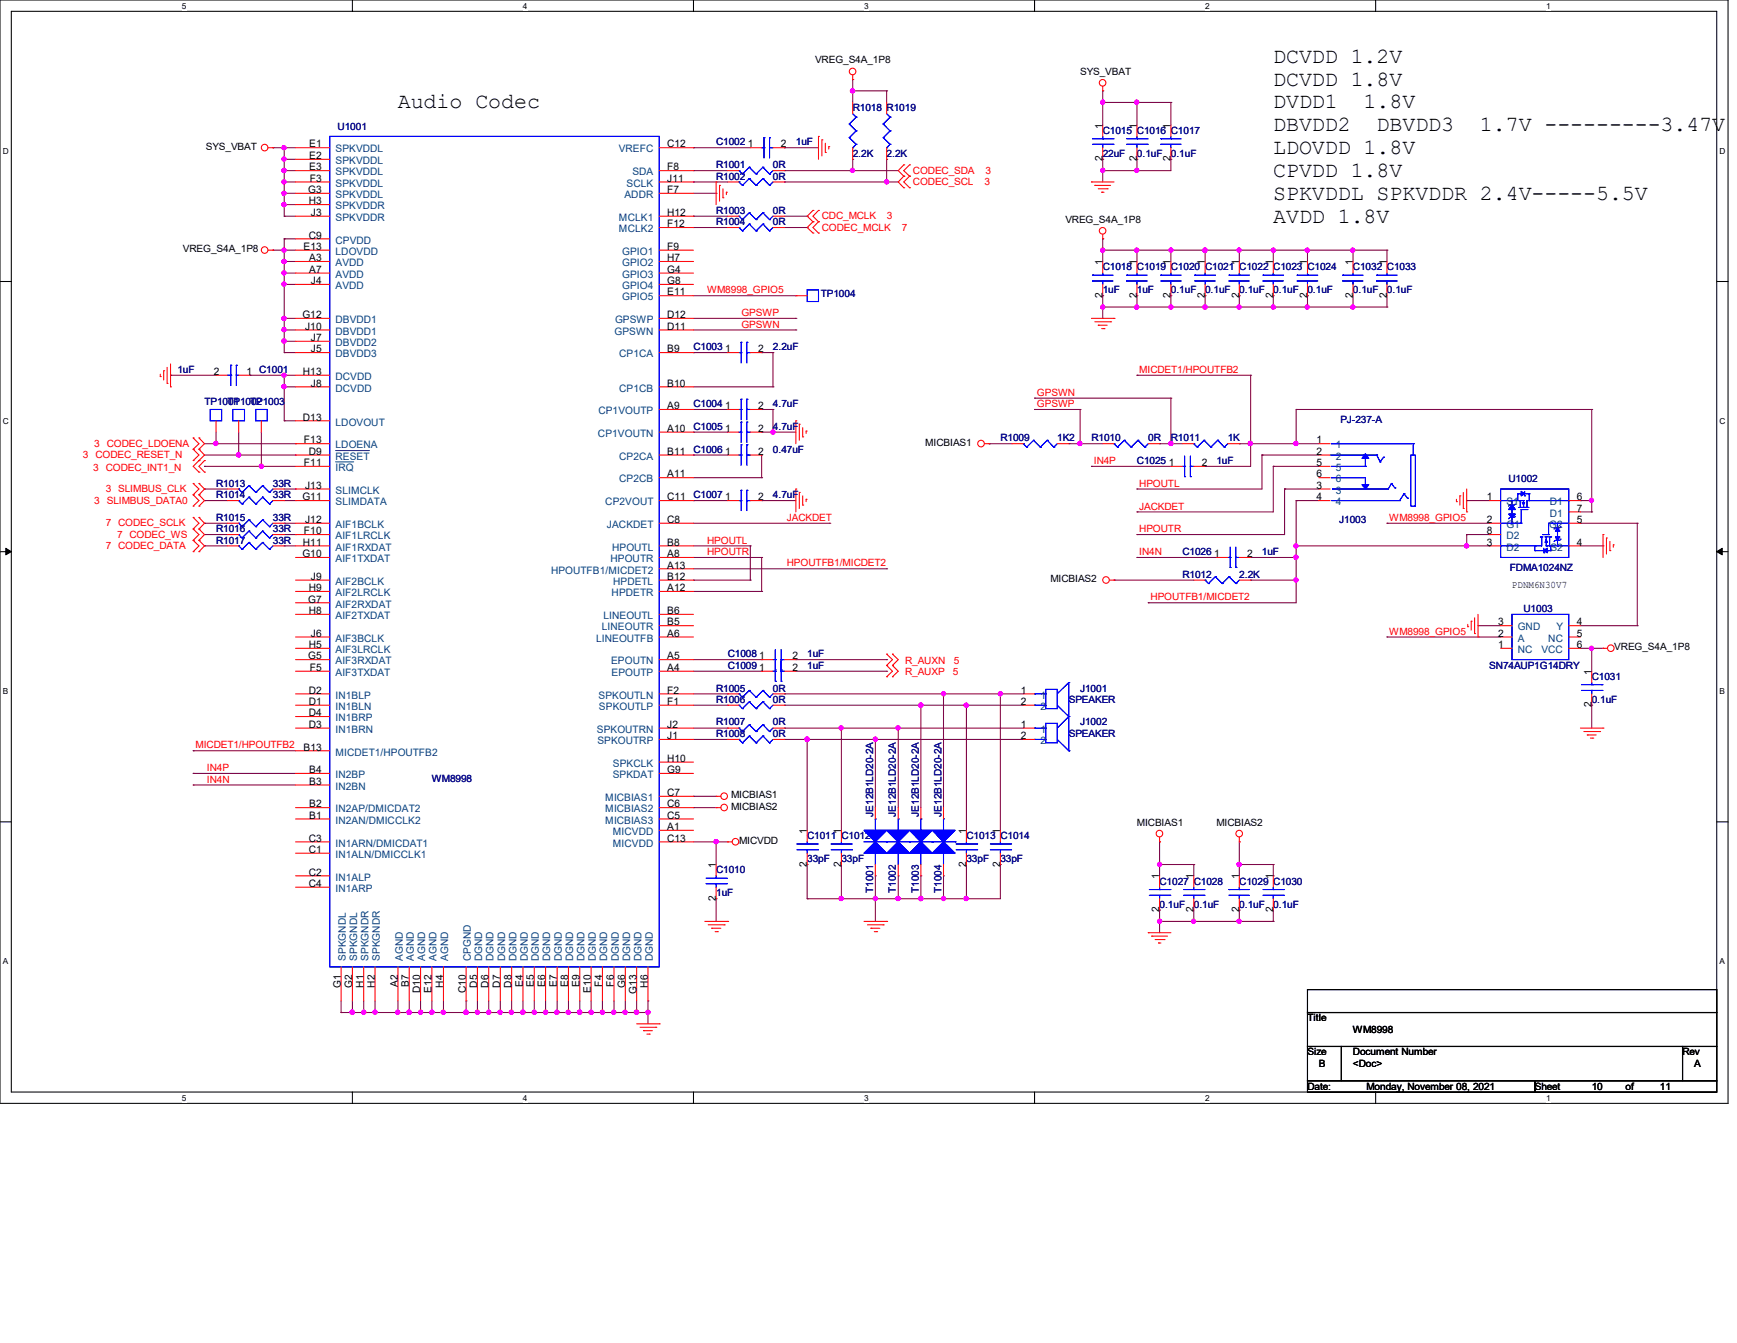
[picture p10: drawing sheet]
<svg xmlns="http://www.w3.org/2000/svg" width="279mm" height="216mm" viewBox="0 0 279 216" stroke-linecap="round" stroke-linejoin="round" font-family="sans-serif">
<defs><g id="words">
<g font-size="3.5">
<text x="204.8" y="10.1">DCVDD 1.2V</text>
<text x="64" y="17.4">Audio Codec</text>
<text x="204.8" y="13.8">DCVDD 1.8V</text>
<text x="204.8" y="17.4">DVDD1</text>
<text x="219.3" y="17.4">1.8V</text>
<text x="204.8" y="21.1">DBVDD2</text>
<text x="221.4" y="21.1">DBVDD3</text>
<text x="238" y="21.1">1.7V ---------3.47V</text>
<text x="204.8" y="24.8">LDOVDD 1.8V</text>
<text x="204.8" y="28.5">CPVDD 1.8V</text>
<text x="204.8" y="32.2">SPKVDDL SPKVDDR 2.4V-----5.5V</text>
<text x="204.8" y="35.9">AVDD 1.8V</text>
</g>
<g font-size="1.7">
<text x="49.7" y="23.7">E1</text>
<text x="107.3" y="23.7">C12</text>
<text x="120.3" y="23.7">1</text>
<text x="125.6" y="23.7">2</text>
<text x="177.3" y="20.7" transform="rotate(-90 177.3 20.7)">1</text>
<text x="182.8" y="20.7" transform="rotate(-90 182.8 20.7)">1</text>
<text x="188.3" y="20.7" transform="rotate(-90 188.3 20.7)">1</text>
<text x="49.7" y="25.6">E2</text>
<text x="49.7" y="27.4">E3</text>
<text x="49.8" y="29.2">F3</text>
<text x="107.3" y="27.4">F8</text>
<text x="107.3" y="29.2">J11</text>
<text x="177.3" y="25.9" transform="rotate(-90 177.3 25.9)">2</text>
<text x="182.8" y="25.9" transform="rotate(-90 182.8 25.9)">2</text>
<text x="188.3" y="25.9" transform="rotate(-90 188.3 25.9)">2</text>
<text x="49.6" y="31">G3</text>
<text x="49.7" y="32.9">H3</text>
<text x="50" y="34.7">J3</text>
<text x="107.3" y="31">F7</text>
<text x="107.3" y="34.7">H12</text>
<text x="48.8" y="40.2">E13</text>
<text x="49.7" y="38.4">C9</text>
<text x="49.7" y="42">A3</text>
<text x="107.3" y="36.5">F12</text>
<text x="107.3" y="40.2">F9</text>
<text x="107.3" y="42">H7</text>
<text x="49.7" y="43.9">A7</text>
<text x="50" y="45.7">J4</text>
<text x="107.3" y="43.9">G4</text>
<text x="107.3" y="45.7">G8</text>
<text x="107.3" y="47.5">E11</text>
<text x="177.3" y="47.9" transform="rotate(-90 177.3 47.9)">2</text>
<text x="177.3" y="42.6" transform="rotate(-90 177.3 42.6)">1</text>
<text x="182.8" y="47.9" transform="rotate(-90 182.8 47.9)">2</text>
<text x="182.8" y="42.6" transform="rotate(-90 182.8 42.6)">1</text>
<text x="188.3" y="47.9" transform="rotate(-90 188.3 47.9)">2</text>
<text x="188.3" y="42.6" transform="rotate(-90 188.3 42.6)">1</text>
<text x="193.8" y="47.9" transform="rotate(-90 193.8 47.9)">2</text>
<text x="193.8" y="42.6" transform="rotate(-90 193.8 42.6)">1</text>
<text x="199.3" y="47.9" transform="rotate(-90 199.3 47.9)">2</text>
<text x="199.3" y="42.6" transform="rotate(-90 199.3 42.6)">1</text>
<text x="204.8" y="47.9" transform="rotate(-90 204.8 47.9)">2</text>
<text x="204.8" y="42.6" transform="rotate(-90 204.8 42.6)">1</text>
<text x="210.3" y="47.9" transform="rotate(-90 210.3 47.9)">2</text>
<text x="210.3" y="42.6" transform="rotate(-90 210.3 42.6)">1</text>
<text x="217.6" y="47.9" transform="rotate(-90 217.6 47.9)">2</text>
<text x="217.6" y="42.6" transform="rotate(-90 217.6 42.6)">1</text>
<text x="223.1" y="47.9" transform="rotate(-90 223.1 47.9)">2</text>
<text x="223.1" y="42.6" transform="rotate(-90 223.1 42.6)">1</text>
<text x="48.6" y="51.1">G12</text>
<text x="49.1" y="53">J10</text>
<text x="107.3" y="51.1">D12</text>
<text x="107.3" y="53">D11</text>
<text x="50" y="54.8">J7</text>
<text x="50" y="56.6">J5</text>
<text x="107.3" y="56.6">B9</text>
<text x="116.7" y="56.6">1</text>
<text x="122" y="56.6">2</text>
<text x="34.4" y="60.3">2</text>
<text x="39.7" y="60.3">1 C1001</text>
<text x="48.7" y="60.3">H13</text>
<text x="50" y="62.1">J8</text>
<text x="107.3" y="62.1">B10</text>
<text x="107.3" y="65.8">A9</text>
<text x="116.7" y="65.8">1</text>
<text x="122" y="65.8">2</text>
<text x="48.7" y="67.6">D13</text>
<text x="48.9" y="71.3">F13</text>
<text x="107.3" y="69.4">A10</text>
<text x="116.7" y="69.4">1</text>
<text x="122" y="69.4">2</text>
<text x="211.7" y="71.3">1</text>
<text x="48.9" y="74.9">F11</text>
<text x="49.7" y="73.1">D9</text>
<text x="107.3" y="73.1">B11</text>
<text x="107.3" y="76.8">A11</text>
<text x="116.7" y="73.1">1</text>
<text x="122" y="73.1">2</text>
<text x="188" y="74.9">1</text>
<text x="193.3" y="74.9">2</text>
<text x="211.7" y="73.1">2</text>
<text x="211.7" y="74.9">5</text>
<text x="211.7" y="76.8">6</text>
<text x="48.6" y="80.4">G11</text>
<text x="49.1" y="78.6">J13</text>
<text x="107.3" y="80.4">C11</text>
<text x="116.7" y="80.4">1</text>
<text x="122" y="80.4">2</text>
<text x="211.7" y="78.6">3</text>
<text x="211.7" y="80.4">4</text>
<text x="239.2" y="80.4">1</text>
<text x="253.6" y="80.4">6</text>
<text x="253.6" y="82.3">7</text>
<text x="48.6" y="89.6">G10</text>
<text x="48.7" y="87.7">H11</text>
<text x="48.9" y="85.9">F10</text>
<text x="49.1" y="84.1">J12</text>
<text x="107.3" y="84.1">C8</text>
<text x="107.3" y="87.7">B8</text>
<text x="107.3" y="89.6">A8</text>
<text x="195.3" y="89.6">1</text>
<text x="200.6" y="89.6">2</text>
<text x="239.2" y="84.1">2</text>
<text x="239.2" y="87.7">3</text>
<text x="239.2" y="85.9">8</text>
<text x="253.6" y="87.7">4</text>
<text x="253.6" y="84.1">5</text>
<text x="49.7" y="95">H9</text>
<text x="50" y="93.2">J9</text>
<text x="107.3" y="91.4">A13</text>
<text x="107.3" y="93.2">B12</text>
<text x="107.3" y="95">A12</text>
<text x="49.6" y="96.9">G7</text>
<text x="49.7" y="98.7">H8</text>
<text x="107.3" y="98.7">B6</text>
<text x="107.3" y="100.5">B5</text>
<text x="241" y="100.5">3</text>
<text x="253.6" y="100.5">4</text>
<text x="49.6" y="106">G5</text>
<text x="49.7" y="104.2">H5</text>
<text x="49.8" y="107.9">F5</text>
<text x="50" y="102.4">J6</text>
<text x="107.3" y="102.4">A6</text>
<text x="107.3" y="106">A5</text>
<text x="107.3" y="107.9">A4</text>
<text x="122.1" y="107.9">1</text>
<text x="122.1" y="106">1</text>
<text x="127.5" y="107.9">2</text>
<text x="127.5" y="106">2</text>
<text x="241" y="104.2">1</text>
<text x="241" y="102.4">2</text>
<text x="253.6" y="102.4">5</text>
<text x="253.6" y="104.2">6</text>
<text x="49.7" y="111.5">D2</text>
<text x="49.7" y="113.3">D1</text>
<text x="107.3" y="111.5">F2</text>
<text x="107.3" y="113.3">F1</text>
<text x="164.2" y="111.5">1</text>
<text x="164.2" y="113.3">2</text>
<text x="256" y="113.7" transform="rotate(-90 256 113.7)">2</text>
<text x="256" y="108.5" transform="rotate(-90 256 108.5)">1</text>
<text x="49.7" y="115.1">D4</text>
<text x="49.7" y="117">D3</text>
<text x="107.3" y="117">J2</text>
<text x="107.3" y="118.8">J1</text>
<text x="164.2" y="117">1</text>
<text x="164.2" y="118.8">2</text>
<text x="48.8" y="120.7">B13</text>
<text x="49.7" y="124.3">B4</text>
<text x="107.3" y="122.5">H10</text>
<text x="107.3" y="124.3">G9</text>
<text x="49.7" y="126.2">B3</text>
<text x="49.7" y="129.8">B2</text>
<text x="49.7" y="131.6">B1</text>
<text x="107.3" y="128">C7</text>
<text x="107.3" y="129.8">C6</text>
<text x="107.3" y="131.6">C5</text>
<text x="49.7" y="135.3">C3</text>
<text x="49.7" y="137.1">C1</text>
<text x="107.3" y="133.4">A1</text>
<text x="107.3" y="135.3">C13</text>
<text x="129.8" y="134.1" transform="rotate(-90 129.8 134.1)">1</text>
<text x="135.3" y="134.1" transform="rotate(-90 135.3 134.1)">1</text>
<text x="155.4" y="134.1" transform="rotate(-90 155.4 134.1)">1</text>
<text x="160.9" y="134.1" transform="rotate(-90 160.9 134.1)">1</text>
<text x="49.7" y="142.6">C4</text>
<text x="49.7" y="140.8">C2</text>
<text x="115.1" y="139.5" transform="rotate(-90 115.1 139.5)">1</text>
<text x="129.8" y="139.3" transform="rotate(-90 129.8 139.3)">2</text>
<text x="135.3" y="139.3" transform="rotate(-90 135.3 139.3)">2</text>
<text x="155.4" y="139.3" transform="rotate(-90 155.4 139.3)">2</text>
<text x="160.9" y="139.3" transform="rotate(-90 160.9 139.3)">2</text>
<text x="186.5" y="141.3" transform="rotate(-90 186.5 141.3)">1</text>
<text x="192" y="141.3" transform="rotate(-90 192 141.3)">1</text>
<text x="199.3" y="141.3" transform="rotate(-90 199.3 141.3)">1</text>
<text x="204.8" y="141.3" transform="rotate(-90 204.8 141.3)">1</text>
<text x="115.1" y="144.8" transform="rotate(-90 115.1 144.8)">2</text>
<text x="186.5" y="146.6" transform="rotate(-90 186.5 146.6)">2</text>
<text x="192" y="146.6" transform="rotate(-90 192 146.6)">2</text>
<text x="199.3" y="146.6" transform="rotate(-90 199.3 146.6)">2</text>
<text x="204.8" y="146.6" transform="rotate(-90 204.8 146.6)">2</text>
<text x="54.8" y="158.9" transform="rotate(-90 54.8 158.9)">G1</text>
<text x="56.6" y="158.9" transform="rotate(-90 56.6 158.9)">G2</text>
<text x="58.5" y="158.8" transform="rotate(-90 58.5 158.8)">H1</text>
<text x="60.3" y="158.8" transform="rotate(-90 60.3 158.8)">H2</text>
<text x="64" y="158.7" transform="rotate(-90 64 158.7)">A2</text>
<text x="65.8" y="158.7" transform="rotate(-90 65.8 158.7)">B7</text>
<text x="67.6" y="159.7" transform="rotate(-90 67.6 159.7)">D10</text>
<text x="69.4" y="159.6" transform="rotate(-90 69.4 159.6)">E12</text>
<text x="71.3" y="158.8" transform="rotate(-90 71.3 158.8)">H4</text>
<text x="74.9" y="159.7" transform="rotate(-90 74.9 159.7)">C10</text>
<text x="76.8" y="158.8" transform="rotate(-90 76.8 158.8)">D5</text>
<text x="78.6" y="158.8" transform="rotate(-90 78.6 158.8)">D6</text>
<text x="80.4" y="158.8" transform="rotate(-90 80.4 158.8)">D7</text>
<text x="82.3" y="158.8" transform="rotate(-90 82.3 158.8)">D8</text>
<text x="84.1" y="158.7" transform="rotate(-90 84.1 158.7)">E4</text>
<text x="85.9" y="158.7" transform="rotate(-90 85.9 158.7)">E5</text>
<text x="87.7" y="158.7" transform="rotate(-90 87.7 158.7)">E6</text>
<text x="89.6" y="158.7" transform="rotate(-90 89.6 158.7)">E7</text>
<text x="91.4" y="158.7" transform="rotate(-90 91.4 158.7)">E8</text>
<text x="93.2" y="158.7" transform="rotate(-90 93.2 158.7)">E9</text>
<text x="95" y="159.6" transform="rotate(-90 95 159.6)">E10</text>
<text x="96.9" y="158.6" transform="rotate(-90 96.9 158.6)">F4</text>
<text x="98.7" y="158.6" transform="rotate(-90 98.7 158.6)">F6</text>
<text x="100.5" y="158.9" transform="rotate(-90 100.5 158.9)">G6</text>
<text x="102.4" y="159.8" transform="rotate(-90 102.4 159.8)">G13</text>
<text x="104.2" y="158.8" transform="rotate(-90 104.2 158.8)">H6</text>
</g>
<g font-size="1.7" fill="#004080">
<text x="54" y="24.5">SPKVDDL</text>
<text x="54" y="26.4">SPKVDDL</text>
<text x="54" y="28.2">SPKVDDL</text>
<text x="99.5" y="24.5">VREFC</text>
<text x="101.7" y="28.2">SDA</text>
<text x="54" y="33.7">SPKVDDR</text>
<text x="54" y="35.5">SPKVDDR</text>
<text x="54" y="31.8">SPKVDDL</text>
<text x="54" y="30">SPKVDDL</text>
<text x="99.6" y="35.5">MCLK1</text>
<text x="100.5" y="31.8">ADDR</text>
<text x="100.8" y="30">SCLK</text>
<text x="54" y="39.2">CPVDD</text>
<text x="54" y="41">LDOVDD</text>
<text x="99.6" y="37.3">MCLK2</text>
<text x="100.1" y="41">GPIO1</text>
<text x="54" y="42.8">AVDD</text>
<text x="54" y="44.7">AVDD</text>
<text x="54" y="46.5">AVDD</text>
<text x="100.1" y="42.8">GPIO2</text>
<text x="100.1" y="44.7">GPIO3</text>
<text x="100.1" y="46.5">GPIO4</text>
<text x="54" y="51.9">DBVDD1</text>
<text x="54" y="53.8">DBVDD1</text>
<text x="98.8" y="53.8">GPSWN</text>
<text x="98.9" y="51.9">GPSWP</text>
<text x="100.1" y="48.3">GPIO5</text>
<text x="54" y="55.6">DBVDD2</text>
<text x="54" y="57.4">DBVDD3</text>
<text x="99.6" y="57.4">CP1CA</text>
<text x="54" y="63">DCVDD</text>
<text x="54" y="61.1">DCVDD</text>
<text x="99.6" y="63">CP1CB</text>
<text x="54" y="68.4">LDOVOUT</text>
<text x="96.2" y="70.2">CP1VOUTN</text>
<text x="96.3" y="66.6">CP1VOUTP</text>
<text x="54" y="72.1">LDOENA</text>
<text x="54" y="73.9">RESET</text>
<text x="54" y="75.7">IRQ</text>
<text x="99.6" y="73.9">CP2CA</text>
<text x="99.6" y="77.6">CP2CB</text>
<text x="214.9" y="72.1">1</text>
<text x="214.9" y="73.9">2</text>
<text x="214.9" y="75.7">5</text>
<text x="214.9" y="77.6">6</text>
<text x="54" y="79.4">SLIMCLK</text>
<text x="54" y="81.2">SLIMDATA</text>
<text x="97.4" y="81.2">CP2VOUT</text>
<text x="214.9" y="79.4">3</text>
<text x="214.9" y="81.2">4</text>
<text x="242.3" y="81.2">S1</text>
<text x="249.3" y="81.2">D1</text>
<text x="249.3" y="83.1">D1</text>
<text x="54" y="84.9">AIF1BCLK</text>
<text x="54" y="86.7">AIF1LRCLK</text>
<text x="54" y="88.5">AIF1RXDAT</text>
<text x="97.6" y="84.9">JACKDET</text>
<text x="98.5" y="88.5">HPOUTL</text>
<text x="242.3" y="84.9">G1</text>
<text x="242.3" y="88.5">D2</text>
<text x="242.3" y="86.7">D2</text>
<text x="249.2" y="84.9">G2</text>
<text x="249.4" y="88.5">S2</text>
<text x="54" y="90.4">AIF1TXDAT</text>
<text x="54" y="94">AIF2BCLK</text>
<text x="54" y="95.8">AIF2LRCLK</text>
<text x="88.6" y="92.2">HPOUTFB1/MICDET2</text>
<text x="98.2" y="90.4">HPOUTR</text>
<text x="98.4" y="95.8">HPDETR</text>
<text x="98.6" y="94">HPDETL</text>
<text x="54" y="97.7">AIF2RXDAT</text>
<text x="54" y="99.5">AIF2TXDAT</text>
<text x="96.8" y="101.3">LINEOUTR</text>
<text x="97.1" y="99.5">LINEOUTL</text>
<text x="244.1" y="101.3">GND</text>
<text x="250.4" y="101.3">Y</text>
<text x="54" y="103.2">AIF3BCLK</text>
<text x="54" y="105">AIF3LRCLK</text>
<text x="54" y="106.8">AIF3RXDAT</text>
<text x="95.9" y="103.2">LINEOUTFB</text>
<text x="98.3" y="106.8">EPOUTN</text>
<text x="244.1" y="105">NC</text>
<text x="244.1" y="103.2">A</text>
<text x="247.9" y="105">VCC</text>
<text x="249" y="103.2">NC</text>
<text x="54" y="108.7">AIF3TXDAT</text>
<text x="54" y="112.3">IN1BLP</text>
<text x="96.3" y="112.3">SPKOUTLN</text>
<text x="98.4" y="108.7">EPOUTP</text>
<text x="167.3" y="112.3">1</text>
<text x="54" y="114.1">IN1BLN</text>
<text x="54" y="116">IN1BRP</text>
<text x="54" y="117.8">IN1BRN</text>
<text x="96" y="117.8">SPKOUTRN</text>
<text x="96.1" y="119.6">SPKOUTRP</text>
<text x="96.3" y="114.1">SPKOUTLP</text>
<text x="167.3" y="117.8">1</text>
<text x="167.3" y="119.6">2</text>
<text x="167.3" y="114.1">2</text>
<text x="54" y="121.5">MICDET1/HPOUTFB2</text>
<text x="54" y="125.1">IN2BP</text>
<text x="98.6" y="125.1">SPKDAT</text>
<text x="98.6" y="123.3">SPKCLK</text>
<text x="54" y="127">IN2BN</text>
<text x="54" y="130.6">IN2AP/DMICDAT2</text>
<text x="97.4" y="128.8">MICBIAS1</text>
<text x="97.4" y="130.6">MICBIAS2</text>
<text x="54" y="132.4">IN2AN/DMICCLK2</text>
<text x="54" y="136.1">IN1ARN/DMICDAT1</text>
<text x="54" y="137.9">IN1ALN/DMICCLK1</text>
<text x="97.4" y="132.4">MICBIAS3</text>
<text x="98.6" y="134.2">MICVDD</text>
<text x="98.6" y="136.1">MICVDD</text>
<text x="54" y="143.4">IN1ARP</text>
<text x="54" y="141.6">IN1ALP</text>
<text x="55.6" y="154.5" transform="rotate(-90 55.6 154.5)">SPKGNDL</text>
<text x="57.4" y="154.5" transform="rotate(-90 57.4 154.5)">SPKGNDL</text>
<text x="59.3" y="154.5" transform="rotate(-90 59.3 154.5)">SPKGNDR</text>
<text x="61.1" y="154.5" transform="rotate(-90 61.1 154.5)">SPKGNDR</text>
<text x="64.8" y="154.5" transform="rotate(-90 64.8 154.5)">AGND</text>
<text x="66.6" y="154.5" transform="rotate(-90 66.6 154.5)">AGND</text>
<text x="68.4" y="154.5" transform="rotate(-90 68.4 154.5)">AGND</text>
<text x="70.2" y="154.5" transform="rotate(-90 70.2 154.5)">AGND</text>
<text x="72.1" y="154.5" transform="rotate(-90 72.1 154.5)">AGND</text>
<text x="75.7" y="154.5" transform="rotate(-90 75.7 154.5)">CPGND</text>
<text x="77.6" y="154.5" transform="rotate(-90 77.6 154.5)">DGND</text>
<text x="79.4" y="154.5" transform="rotate(-90 79.4 154.5)">DGND</text>
<text x="81.2" y="154.5" transform="rotate(-90 81.2 154.5)">DGND</text>
<text x="83.1" y="154.5" transform="rotate(-90 83.1 154.5)">DGND</text>
<text x="84.9" y="154.5" transform="rotate(-90 84.9 154.5)">DGND</text>
<text x="86.7" y="154.5" transform="rotate(-90 86.7 154.5)">DGND</text>
<text x="88.5" y="154.5" transform="rotate(-90 88.5 154.5)">DGND</text>
<text x="90.4" y="154.5" transform="rotate(-90 90.4 154.5)">DGND</text>
<text x="92.2" y="154.5" transform="rotate(-90 92.2 154.5)">DGND</text>
<text x="94" y="154.5" transform="rotate(-90 94 154.5)">DGND</text>
<text x="95.8" y="154.5" transform="rotate(-90 95.8 154.5)">DGND</text>
<text x="97.7" y="154.5" transform="rotate(-90 97.7 154.5)">DGND</text>
<text x="99.5" y="154.5" transform="rotate(-90 99.5 154.5)">DGND</text>
<text x="101.3" y="154.5" transform="rotate(-90 101.3 154.5)">DGND</text>
<text x="103.2" y="154.5" transform="rotate(-90 103.2 154.5)">DGND</text>
<text x="105" y="154.5" transform="rotate(-90 105 154.5)">DGND</text>
</g>
<g font-size="1.6">
<text x="131.1" y="10.2">VREG_S4A_1P8</text>
<text x="173.7" y="12">SYS_VBAT</text>
<text x="33.1" y="24.1">SYS_VBAT</text>
<text x="171.4" y="35.8">VREG_S4A_1P8</text>
<text x="29.4" y="40.6">VREG_S4A_1P8</text>
<text x="148.8" y="71.7">MICBIAS1</text>
<text x="168.9" y="93.6">MICBIAS2</text>
<text x="243.2" y="94.5">PDNM6N30V7</text>
<text x="259.7" y="104.6">VREG_S4A_1P8</text>
<text x="117.6" y="128.4">MICBIAS1</text>
<text x="117.6" y="130.2">MICBIAS2</text>
<text x="118.9" y="135.7">MICVDD</text>
<text x="182.9" y="132.8">MICBIAS1</text>
<text x="195.7" y="132.8">MICBIAS2</text>
<text x="210.3" y="164.2">Title</text>
<text x="217.6" y="166">WM8998</text>
<text x="210.3" y="169.7">Size</text>
<text x="212.1" y="171.5">B</text>
<text x="217.6" y="169.7">Document Number</text>
<text x="217.6" y="171.5">&lt;Doc&gt;</text>
<text x="270.6" y="169.7">Rev</text>
<text x="272.5" y="171.5">A</text>
<text x="210.3" y="175.2">Date:</text>
<text x="219.8" y="175.2">Monday, November 08, 2021</text>
<text x="246.9" y="175.2">Sheet</text>
<text x="256" y="175.2">10</text>
<text x="261.5" y="175.2">of</text>
<text x="267" y="175.2">11</text>
</g>
<g font-size="1.6" fill="#000080">
<text x="137.2" y="17.9">R1018 R1019</text>
<text x="54.3" y="20.8">U1001</text>
<text x="115.2" y="23.4">C1002</text>
<text x="128" y="23.4">1uF</text>
<text x="177.4" y="21.5">C1015 C1016 C1017</text>
<text x="115.2" y="27.1">R1001</text>
<text x="115.2" y="28.9">R1002</text>
<text x="124.3" y="27.1">0R</text>
<text x="124.3" y="28.9">0R</text>
<text x="137.2" y="25.2">2.2K</text>
<text x="142.6" y="25.2">2.2K</text>
<text x="177.4" y="25.2">22uF</text>
<text x="182.9" y="25.2">0.1uF</text>
<text x="188.3" y="25.2">0.1uF</text>
<text x="115.2" y="34.3">R1003</text>
<text x="124.3" y="34.3">0R</text>
<text x="115.2" y="36.2">R1004</text>
<text x="124.3" y="36.2">0R</text>
<text x="132" y="47.7">TP1004</text>
<text x="177.4" y="43.5">C1018 C1019 C1020 C1021 C1022 C1023 C1024</text>
<text x="177.4" y="47.2">1uF</text>
<text x="182.9" y="47.2">1uF</text>
<text x="188.3" y="47.2">0.1uF</text>
<text x="193.8" y="47.2">0.1uF</text>
<text x="199.3" y="47.2">0.1uF</text>
<text x="204.8" y="47.2">0.1uF</text>
<text x="210.3" y="47.2">0.1uF</text>
<text x="217.6" y="43.5">C1032 C1033</text>
<text x="217.6" y="47.2">0.1uF</text>
<text x="223.1" y="47.2">0.1uF</text>
<text x="28.5" y="59.9">1uF</text>
<text x="111.5" y="56.3">C1003</text>
<text x="124.3" y="56.3">2.2uF</text>
<text x="32.9" y="65.1">TP1001</text>
<text x="36.6" y="65.1">TP1002</text>
<text x="40.2" y="65.1">TP1003</text>
<text x="111.5" y="65.4">C1004</text>
<text x="124.3" y="65.4">4.7uF</text>
<text x="111.5" y="69.1">C1005</text>
<text x="124.3" y="69.1">4.7uF</text>
<text x="160.9" y="70.9">R1009</text>
<text x="170.1" y="70.9">1K2</text>
<text x="175.6" y="70.9">R1010</text>
<text x="184.7" y="70.9">0R</text>
<text x="188.3" y="70.9">R1011</text>
<text x="197.5" y="70.9">1K</text>
<text x="215.6" y="68">PJ-237-A</text>
<text x="111.5" y="72.8">C1006</text>
<text x="124.3" y="72.8">0.47uF</text>
<text x="182.9" y="74.6">C1025</text>
<text x="195.7" y="74.6">1uF</text>
<text x="242.7" y="77.5">U1002</text>
<text x="34.8" y="83.7">R1015</text>
<text x="34.8" y="78.2">R1013</text>
<text x="34.8" y="80.1">R1014</text>
<text x="43.9" y="83.7">33R</text>
<text x="43.9" y="78.2">33R</text>
<text x="43.9" y="80.1">33R</text>
<text x="111.5" y="80.1">C1007</text>
<text x="124.3" y="80.1">4.7uF</text>
<text x="34.8" y="87.4">R1017</text>
<text x="34.8" y="85.6">R1016</text>
<text x="43.9" y="87.4">33R</text>
<text x="43.9" y="85.6">33R</text>
<text x="190.2" y="89.2">C1026</text>
<text x="203" y="89.2">1uF</text>
<text x="215.4" y="84.1">J1003</text>
<text x="190.2" y="92.9">R1012</text>
<text x="199.3" y="92.9">2.2K</text>
<text x="242.9" y="91.8">FDMA1024NZ</text>
<text x="245.1" y="98.3">U1003</text>
<text x="117" y="107.5">C1009</text>
<text x="117" y="105.7">C1008</text>
<text x="129.8" y="107.5">1uF</text>
<text x="129.8" y="105.7">1uF</text>
<text x="239.6" y="107.5">SN74AUP1G14DRY</text>
<text x="115.2" y="111.2">R1005</text>
<text x="115.2" y="113">R1006</text>
<text x="124.3" y="111.2">0R</text>
<text x="124.3" y="113">0R</text>
<text x="171.9" y="113">SPEAKER</text>
<text x="173.7" y="111.2">J1001</text>
<text x="256" y="109.3">C1031</text>
<text x="256" y="113">0.1uF</text>
<text x="115.2" y="116.6">R1007</text>
<text x="115.2" y="118.5">R1008</text>
<text x="124.3" y="116.6">0R</text>
<text x="124.3" y="118.5">0R</text>
<text x="171.9" y="118.5">SPEAKER</text>
<text x="173.7" y="116.6">J1002</text>
<text x="69.5" y="125.8">WM8998</text>
<text x="140.5" y="131.3" transform="rotate(-90 140.5 131.3)">JE12B1LD20-2A</text>
<text x="144.1" y="131.3" transform="rotate(-90 144.1 131.3)">JE12B1LD20-2A</text>
<text x="147.8" y="131.3" transform="rotate(-90 147.8 131.3)">JE12B1LD20-2A</text>
<text x="151.4" y="131.3" transform="rotate(-90 151.4 131.3)">JE12B1LD20-2A</text>
<text x="129.8" y="134.9">C1011 C1012</text>
<text x="155.4" y="134.9">C1013 C1014</text>
<text x="115.2" y="140.4">C1010</text>
<text x="129.8" y="138.6">33pF</text>
<text x="135.3" y="138.6">33pF</text>
<text x="140.5" y="143.5" transform="rotate(-90 140.5 143.5)">T1001</text>
<text x="144.1" y="143.5" transform="rotate(-90 144.1 143.5)">T1002</text>
<text x="147.8" y="143.5" transform="rotate(-90 147.8 143.5)">T1003</text>
<text x="151.4" y="143.5" transform="rotate(-90 151.4 143.5)">T1004</text>
<text x="155.4" y="138.6">33pF</text>
<text x="160.9" y="138.6">33pF</text>
<text x="186.5" y="142.2">C1027 C1028</text>
<text x="199.3" y="142.2">C1029 C1030</text>
<text x="115.2" y="144.1">1uF</text>
<text x="186.5" y="145.9">0.1uF</text>
<text x="192" y="145.9">0.1uF</text>
<text x="199.3" y="145.9">0.1uF</text>
<text x="204.8" y="145.9">0.1uF</text>
</g>
<g font-size="1.6" fill="#f00">
<text x="146.9" y="27.9">CODEC_SDA</text>
<text x="146.9" y="29.8">CODEC_SCL</text>
<text x="158.4" y="29.8">3</text>
<text x="158.5" y="27.9">3</text>
<text x="132.2" y="35.3">CDC_MCLK</text>
<text x="142.6" y="35.3">3</text>
<text x="132.2" y="37.1">CODEC_MCLK</text>
<text x="145" y="37.1">7</text>
<text x="113.7" y="47.2">WM8998_GPIO5</text>
<text x="119.3" y="50.8">GPSWP</text>
<text x="119.3" y="52.7">GPSWN</text>
<text x="183.3" y="59.9">MICDET1/HPOUTFB2</text>
<text x="166.8" y="65.4">GPSWP</text>
<text x="166.8" y="63.6">GPSWN</text>
<text x="15.2" y="71.8">3 CODEC_LDOENA</text>
<text x="13.3" y="73.7">3 CODEC_RESET_N</text>
<text x="15" y="75.7">3 CODEC_INT1_N</text>
<text x="175.9" y="74.6">IN4P</text>
<text x="15.2" y="81">3 SLIMBUS_DATA0</text>
<text x="17" y="79.2">3 SLIMBUS_CLK</text>
<text x="126.6" y="83.7">JACKDET</text>
<text x="183.3" y="78.2">HPOUTL</text>
<text x="183.3" y="81.9">JACKDET</text>
<text x="223.5" y="83.7">WM8998_GPIO5</text>
<text x="17" y="84.6">7 CODEC_SCLK</text>
<text x="17" y="88.3">7 CODEC_DATA</text>
<text x="18.8" y="86.5">7 CODEC_WS</text>
<text x="113.7" y="87.4">HPOUTL</text>
<text x="113.7" y="89.2">HPOUTR</text>
<text x="183.3" y="85.6">HPOUTR</text>
<text x="183.3" y="89.2">IN4N</text>
<text x="126.6" y="91.1">HPOUTFB1/MICDET2</text>
<text x="185.1" y="96.5">HPOUTFB1/MICDET2</text>
<text x="145.6" y="106.8">R_AUXN</text>
<text x="153.4" y="106.8">5</text>
<text x="223.5" y="102">WM8998_GPIO5</text>
<text x="145.6" y="108.6">R_AUXP</text>
<text x="153.2" y="108.6">5</text>
<text x="31.5" y="120.3">MICDET1/HPOUTFB2</text>
<text x="33.3" y="124">IN4P</text>
<text x="33.3" y="125.8">IN4N</text>
</g>
<g font-size="1.3">
<text x="29.3" y="1.4">5</text>
<text x="84.1" y="1.4">4</text>
<text x="139" y="1.4">3</text>
<text x="193.8" y="1.4">2</text>
<text x="248.7" y="1.4">1</text>
<text x=".5" y="24.7">D</text>
<text x="276.6" y="24.7">D</text>
<text x=".5" y="68.2">C</text>
<text x="276.6" y="68.2">C</text>
<text x=".5" y="111.6">B</text>
<text x="276.6" y="111.6">B</text>
<text x=".5" y="155">A</text>
<text x="276.6" y="155">A</text>
<text x="29.3" y="177">5</text>
<text x="84.1" y="177">4</text>
<text x="139" y="177">3</text>
<text x="193.8" y="177">2</text>
<text x="248.7" y="177">1</text>
</g>
</g></defs>
<path d="M0 0h278v177.4h-278zM1.8 1.8h274.3v173.8h-274.3z" fill="none" stroke="#000" stroke-width=".17"/>
<g fill="#fff">
<path d="M29.3 .2h.7v1.5h-.7z"/>
<path d="M29.3 175.8h.7v1.4h-.7z"/>
</g>
<path d="M56.7 0v1.8M56.7 175.6v1.8" fill="none" stroke="#000" stroke-width=".17"/>
<g fill="#fff">
<path d="M84.1 .2h.7v1.5h-.7z"/>
<path d="M84.1 175.8h.7v1.4h-.7z"/>
</g>
<path d="M111.5 0v1.8M111.5 175.6v1.8" fill="none" stroke="#000" stroke-width=".17"/>
<g fill="#fff">
<path d="M139 .2h.7v1.5h-.7z"/>
<path d="M139 175.8h.7v1.4h-.7z"/>
</g>
<path d="M166.4 0v1.8M166.4 175.6v1.8" fill="none" stroke="#000" stroke-width=".17"/>
<g fill="#fff">
<path d="M193.8 .2h.8v1.5h-.8z"/>
<path d="M193.8 175.8h.8v1.4h-.8z"/>
</g>
<path d="M221.3 0v1.8M221.3 175.6v1.8" fill="none" stroke="#000" stroke-width=".17"/>
<g fill="#fff">
<path d="M248.7 .2h.7v1.5h-.7z"/>
<path d="M248.7 175.8h.7v1.4h-.7z"/>
<path d="M.5 23.5h.9v1.5h-.9z"/>
<path d="M276.6 23.5h.9v1.5h-.9z"/>
<path d="M.5 67h.9v1.5h-.9z"/>
<path d="M276.6 67h.9v1.5h-.9z"/>
</g>
<path d="M0 45.3h1.8M276.1 45.3h1.9" fill="none" stroke="#000" stroke-width=".17"/>
<g fill="#fff">
<path d="M.5 110.4h.8v1.5h-.8z"/>
<path d="M276.6 110.4h.9v1.5h-.9z"/>
</g>
<path d="M0 88.7h1.8M276.1 88.7h1.9" fill="none" stroke="#000" stroke-width=".17"/>
<path d="M.9 88.1l.9 .6-.9 .5zM276.1 88.7l.9-.6v1.1z" fill="#000" stroke="#000" stroke-width=".16"/>
<g fill="#fff">
<path d="M.5 153.8h.8v1.5h-.8z"/>
<path d="M276.6 153.8h.9v1.5h-.9z"/>
</g>
<path d="M0 132.1h1.8M276.1 132.1h1.9M210.3 159.1h65.8v3.7h-65.8zM210.3 162.8h65.8v5.4h-65.8zM210.3 168.2h5.5v5.5h-5.5zM210.3 173.7h36.6v1.9h-36.6zM215.8 168.2h54.8v5.5h-54.8zM246.9 173.7h29.2v1.9h-29.2zM270.6 168.2h5.5v5.5h-5.5z" fill="none" stroke="#000" stroke-width=".17"/>
<g fill="none" stroke="#800040" stroke-width=".17">
<path d="M137.2 14.6h.1M137.2 12.8h.1M137.2 12.8v3.7M137.2 14.6h5.4M142.6 14.6h.1M142.6 14.6v1.9M177.4 16.5h.1M177.4 14.6h.1M177.4 14.6v5.5M177.4 16.5h10.9M182.9 16.5h.1M182.9 16.5v3.6"/>
<path d="M188.3 16.5h.1M188.3 16.5v3.6M43.9 23.7h.1M43.9 23.7h3.6M45.7 23.7h.1M45.7 25.6h.1M45.7 27.4h.1M45.7 29.3h.1M45.7 31.1h.1M45.7 32.9h.1M45.7 34.8h.1M45.7 38.4h.1"/>
<path d="M45.7 25.6h1.8M45.7 23.7v11.1M45.7 38.4v18.3M45.7 27.4h1.8M45.7 29.3h1.8M45.7 31.1h1.8M45.7 32.9h1.8M45.7 34.8h1.8M45.7 38.4h1.8M111.5 23.7h.1M111.5 34.8h.1M111.5 36.6h.1"/>
<path d="M111.5 29.3h.1M111.5 27.4h.1M111.5 23.7h9.2M111.5 27.4h5.6M111.5 29.3h5.6M111.5 31.1h3.7M111.5 34.8h5.6M111.5 36.6h5.6M115.2 31.1h.1M126.2 23.7h.1M126.2 27.4h.1M126.2 29.3h.1"/>
<path d="M126.2 23.7h5.5M126.2 27.4h18.3M126.2 29.3h18.3M126.2 34.8h3.6M126.2 36.6h3.6M129.8 34.8h.1M129.8 36.6h.1M137.2 27.4h.1M137.2 25.6h.1M137.2 25.6v1.8M142.6 29.3h.1M142.6 25.6h.1"/>
<path d="M142.6 25.6v3.7M177.4 38.4h.1M177.4 25.6h.1M177.4 27.4h.1M177.4 25.6v3.7M177.4 38.4v3.6M182.9 25.6h.1M182.9 27.4h.1M182.9 25.6v1.8M188.3 25.6h.1M188.3 25.6v1.8h-10.9M43.9 40.2h.1"/>
<path d="M43.9 40.2h3.6M45.7 45.7h.1M45.7 43.9h.1M45.7 40.2h.1M45.7 42h.1M45.7 51.2h.1M45.7 53h.1M45.7 54.9h.1M45.7 56.7h.1M45.7 56.7h1.8M45.7 45.7h1.8M45.7 43.9h1.8"/>
<path d="M45.7 42h1.8M45.7 51.2h1.8M45.7 53h1.8M45.7 54.9h1.8M111.5 56.7h.1M111.5 56.7h5.6M111.5 51.2h16.5M111.5 53h16.5M111.5 47.5h16.5M122.5 56.7h.1M122.5 56.7h1.8M124.3 56.7h.1"/>
<path d="M124.3 56.7v5.5M128 51.2h.1M128 53h.1M128 47.5h.1M177.4 49.4h.1M177.4 40.2h.1M177.4 47.5h.1M177.4 40.2h45.7M177.4 47.5v3.7M177.4 49.4h45.7M182.9 40.2h.1M182.9 47.5h.1"/>
<path d="M182.9 40.2v1.8M182.9 47.5v1.9M188.3 40.2h.1M188.3 49.4h.1M188.3 47.5h.1M188.3 40.2v1.8M188.3 47.5v1.9M193.8 40.2h.1M193.8 47.5h.1M193.8 40.2v1.8M193.8 47.5v1.9M199.3 40.2h.1"/>
<path d="M199.3 49.4h.1M199.3 47.5h.1M199.3 40.2v1.8M199.3 47.5v1.9M204.8 40.2h.1M204.8 49.4h.1M204.8 47.5h.1M204.8 40.2v1.8M204.8 47.5v1.9M210.3 40.2h.1M210.3 49.4h.1M210.3 47.5h.1"/>
<path d="M210.3 40.2v1.8M210.3 47.5v1.9M217.6 49.4h.1M217.6 40.2h.1M217.6 40.2v1.8M217.6 47.5v1.9M223.1 40.2h.1M223.1 49.4h.1M223.1 40.2v1.8M223.1 47.5v1.9M27.4 60.3h.1M27.4 60.3h7.4"/>
<path d="M32.9 78.6h.1M32.9 75h.1M32.9 73.2h14.6M32.9 71.3h14.6M32.9 75h14.6M32.9 78.6h3.7M34.8 71.3h.1M34.8 69.5v1.8M38.4 73.2h.1M38.4 69.5v3.7M40.2 60.3h.1M40.2 60.3h7.3"/>
<path d="M42 75h.1M42 69.5v5.5M45.7 60.3h.1M45.7 62.2h.1M45.7 67.6h.1M45.7 62.2h1.8M45.7 60.3v7.3M45.7 67.6h1.8M45.7 78.6h1.8M47.5 78.6h.1M47.5 71.3h.1M47.5 73.2h.1"/>
<path d="M111.5 69.5h.1M111.5 73.2h.1M111.5 62.2h12.8M111.5 69.5h5.6M111.5 65.8h5.6M111.5 76.8h11M111.5 73.2h5.6M117.1 65.8h.1M122.5 65.8h.1M122.5 69.5h.1M122.5 76.8h.1M122.5 73.2h.1"/>
<path d="M122.5 69.5h5.5M122.5 65.8h1.8M122.5 73.2v3.6M124.3 62.2h.1M124.3 69.5h.1M124.3 65.8h.1M124.3 65.8v3.7M159.1 71.3h.1M159.1 71.3h3.7M166.4 65.8h.1M166.4 64h.1M166.4 65.8h7.3"/>
<path d="M166.4 64h21.9M171.9 71.3h.1M171.9 71.3h5.5M173.7 71.3h.1M173.7 65.8h.1M173.7 65.8v5.5M175.6 75h.1M175.6 75h12.7M182.9 60.3h.1M182.9 78.6h.1M182.9 60.3h18.3M186.5 71.3h.1"/>
<path d="M186.5 71.3h3.7M188.3 71.3h.1M188.3 64h.1M188.3 64v7.3M193.8 75h.1M199.3 71.3h.1M199.3 71.3h12.8M201.2 71.3h.1M201.2 60.3h.1M201.2 60.3v14.7h-7.4M203 73.2h.1M203 73.2h9.1"/>
<path d="M203 73.2v5.4h-20.1M204.8 75h.1M204.8 75h7.3M204.8 75v7.3h-21.9M206.6 78.6h.1M206.6 78.6h5.5M206.6 78.6v7.3h-23.7M208.5 71.3h.1M208.5 65.8h.1M208.5 65.8h47.5M208.5 65.8v5.5M256 65.8h.1"/>
<path d="M256 65.8v16.5M32.9 84.1h.1M32.9 80.5h.1M32.9 85.9h.1M32.9 87.8h.1M32.9 80.5h3.7M32.9 84.1h3.7M32.9 87.8h3.7M32.9 85.9h3.7M45.7 84.1h.1M45.7 87.8h.1M45.7 80.5h1.8"/>
<path d="M45.7 84.1h1.8M45.7 87.8h1.8M45.7 85.9h1.8M47.5 80.5h.1M47.5 85.9h.1M111.5 80.5h.1M111.5 93.3h.1M111.5 89.6h.1M111.5 80.5h5.6M111.5 84.1h22M111.5 87.8h9.2M111.5 93.3h9.2"/>
<path d="M111.5 95.1h11M111.5 89.6h11M111.5 91.4h31.1M120.7 87.8h.1M120.7 93.3h.1M120.7 87.8v5.5M122.5 80.5h.1M122.5 95.1h.1M122.5 89.6h.1M122.5 89.6v5.5M122.5 80.5h5.5M133.5 84.1h.1"/>
<path d="M142.6 91.4h.1M179.2 93.3h.1M179.2 93.3h12.8M182.9 82.3h.1M182.9 85.9h.1M182.9 89.6h.1M182.9 89.6h12.8M184.7 96.9h.1M201.2 89.6h.1M201.2 93.3h.1M201.2 93.3h7.3M201.2 89.6h7.3"/>
<path d="M208.5 89.6h.1M208.5 80.5h.1M208.5 93.3h.1M208.5 87.8h.1M208.5 80.5h3.6M208.5 87.8h31.1M208.5 80.5v16.4h-23.8M223.1 84.1h.1M223.1 84.1h16.5M235.9 87.8h.1M235.9 85.9h.1M235.9 80.5h.1"/>
<path d="M235.9 80.5h3.7M235.9 85.9h3.7M235.9 85.9v1.9M239.6 85.9h.1M239.6 87.8h.1M254.2 80.5h.1M254.2 84.1h.1M254.2 80.5h1.8M254.2 84.1h9.2M254.2 87.8h3.7M254.2 82.3h1.8M256 82.3h.1"/>
<path d="M256 80.5h.1M257.9 87.8h.1M263.4 84.1h.1M263.4 84.1v16.5M111.5 111.5h5.6M111.5 113.4h5.6M111.5 117.1h5.6M111.5 118.9h5.6M111.5 106h11M111.5 107.9h11M117.1 111.5h.1M117.1 113.4h.1"/>
<path d="M117.1 117.1h.1M117.1 118.9h.1M122.5 106h.1M122.5 107.9h.1M126.2 113.4h.1M126.2 111.5h.1M126.2 118.9h.1M126.2 117.1h.1M126.2 111.5h38.4M126.2 113.4h38.4M126.2 117.1h38.4M126.2 118.9h38.4"/>
<path d="M128 106h14.6M128 107.9h14.6M129.8 118.9h.1M129.8 118.9v14.6M135.3 117.1h.1M135.3 117.1v16.4M140.8 118.9h.1M140.8 118.9v10.9M142.6 106h.1M142.6 107.9h.1M144.5 117.1h.1M144.5 117.1v12.7"/>
<path d="M148.1 113.4h.1M148.1 113.4v16.4M151.8 111.5h.1M151.8 111.5v18.3M155.4 113.4h.1M155.4 113.4v20.1M160.9 111.5h.1M160.9 111.5v22M223.1 102.4h.1M223.1 102.4h18.3M237.7 100.6h.1M237.7 100.6h3.7"/>
<path d="M254.2 100.6h9.2M254.2 104.2h3.7M256 104.2h.1M256 113.4h.1M256 104.2v3.7M256 113.4v3.7M257.9 104.2h.1M263.4 100.6h.1M31.1 120.7h.1M31.1 124.3h.1M31.1 126.2h.1M31.1 120.7h16.4"/>
<path d="M31.1 124.3h16.4M31.1 126.2h16.4M111.5 128h.1M111.5 129.8h.1M111.5 135.3h5.6M111.5 128h3.7M111.5 129.8h3.7M115.2 135.3h.1M115.2 135.3v3.7M129.8 139h.1M129.8 139v5.5M135.3 139v5.5"/>
<path d="M155.4 139v5.5M160.9 139h.1M160.9 139v5.5h-31.1M186.5 139h.1M186.5 135.3h.1M186.5 135.3v5.5M186.5 139h5.5M192 139h.1M192 139v1.8M199.3 139h.1M199.3 135.3h.1M199.3 135.3v5.5"/>
<path d="M199.3 139h5.5M204.8 139h.1M204.8 139v1.8M115.2 144.5h.1M115.2 144.5v3.6M129.8 144.5h.1M135.3 144.5h.1M140.8 144.5h.1M140.8 140.8h.1M140.8 140.8v7.3M144.5 140.8h.1M144.5 144.5h.1"/>
<path d="M144.5 140.8v3.7M148.1 144.5h.1M148.1 140.8h.1M148.1 140.8v3.7M151.8 140.8h.1M151.8 144.5h.1M151.8 140.8v3.7M155.4 144.5h.1M186.5 148.1h.1M186.5 146.3h.1M186.5 146.3v3.6M186.5 148.1h18.3"/>
<path d="M192 148.1h.1M192 146.3v1.8M199.3 146.3h.1M199.3 148.1h.1M199.3 146.3v1.8M204.8 140.8h.1M204.8 148.1h.1M204.8 146.3v1.8M54.9 162.8h.1M54.9 162.8h49.3M54.9 160.9v1.9M56.7 162.8h.1"/>
<path d="M56.7 160.9v1.9M58.5 162.8h.1M58.5 160.9v1.9M60.3 162.8h.1M60.3 160.9v1.9M64 162.8h.1M64 160.9v1.9M65.8 162.8h.1M65.8 160.9v1.9M67.6 162.8h.1M67.6 160.9v1.9M69.5 162.8h.1"/>
<path d="M69.5 160.9v1.9M71.3 162.8h.1M71.3 160.9v1.9M75 160.9h.1M75 162.8h.1M75 160.9v1.9M76.8 162.8h.1M76.8 160.9v1.9M78.6 162.8h.1M78.6 160.9v1.9M80.5 162.8h.1M80.5 160.9v1.9"/>
<path d="M82.3 162.8h.1M82.3 160.9v1.9M84.1 162.8h.1M84.1 160.9v1.9M85.9 162.8h.1M85.9 160.9v1.9M87.8 162.8h.1M87.8 160.9v1.9M89.6 162.8h.1M89.6 160.9v1.9M91.4 162.8h.1M91.4 160.9v1.9"/>
<path d="M93.3 162.8h.1M93.3 160.9v1.9M95.1 162.8h.1M95.1 160.9v1.9M96.9 162.8h.1M96.9 160.9v1.9M98.8 162.8h.1M98.8 160.9v1.9M100.6 162.8h.1M100.6 160.9v1.9M102.4 162.8h.1M102.4 160.9v1.9"/>
<path d="M104.2 162.8h.1M104.2 160.9h.1M104.2 160.9v3.7"/>
</g>
<g fill="#f0f" stroke="#f0f" stroke-width=".17">
<circle cx="124.3" cy="69.5" r=".34"/>
<circle cx="115.2" cy="135.3" r=".34"/>
<circle cx="104.2" cy="162.7" r=".34"/>
<circle cx="102.4" cy="162.7" r=".36"/>
<circle cx="76.8" cy="162.7" r=".34"/>
<circle cx="75" cy="162.7" r=".36"/>
<circle cx="78.6" cy="162.7" r=".34"/>
<circle cx="80.4" cy="162.7" r=".34"/>
<circle cx="84.1" cy="162.7" r=".36"/>
<circle cx="82.3" cy="162.7" r=".34"/>
<circle cx="85.9" cy="162.7" r=".34"/>
<circle cx="89.6" cy="162.7" r=".34"/>
<circle cx="87.8" cy="162.7" r=".34"/>
<circle cx="93.2" cy="162.7" r=".36"/>
<circle cx="91.4" cy="162.7" r=".34"/>
<circle cx="95.1" cy="162.7" r=".34"/>
<circle cx="96.9" cy="162.7" r=".34"/>
<circle cx="98.7" cy="162.7" r=".34"/>
<circle cx="100.5" cy="162.7" r=".34"/>
<circle cx="64" cy="162.7" r=".34"/>
<circle cx="65.8" cy="162.7" r=".36"/>
<circle cx="67.6" cy="162.7" r=".34"/>
<circle cx="69.5" cy="162.7" r=".34"/>
<circle cx="56.7" cy="162.7" r=".36"/>
<circle cx="58.5" cy="162.7" r=".34"/>
<circle cx="60.3" cy="162.7" r=".34"/>
<circle cx="45.7" cy="27.4" r=".34"/>
<circle cx="45.7" cy="29.2" r=".34"/>
<circle cx="45.7" cy="31.1" r=".34"/>
<circle cx="45.7" cy="32.9" r=".34"/>
<circle cx="45.7" cy="40.2" r=".34"/>
<circle cx="45.7" cy="43.9" r=".34"/>
<circle cx="45.7" cy="51.2" r=".34"/>
<circle cx="45.7" cy="53" r=".34"/>
<circle cx="45.7" cy="54.8" r=".34"/>
<circle cx="45.7" cy="62.1" r=".34"/>
<circle cx="45.7" cy="60.3" r=".34"/>
<circle cx="45.7" cy="45.7" r=".34"/>
<circle cx="188.3" cy="71.3" r=".34"/>
<circle cx="173.7" cy="71.3" r=".34"/>
<circle cx="201.1" cy="71.3" r=".34"/>
<circle cx="208.4" cy="71.3" r=".34"/>
<circle cx="208.4" cy="93.2" r=".34"/>
<circle cx="208.4" cy="89.6" r=".34"/>
<circle cx="177.4" cy="49.4" r=".34"/>
<circle cx="177.4" cy="40.2" r=".34"/>
<circle cx="182.8" cy="40.2" r=".34"/>
<circle cx="140.8" cy="118.8" r=".34"/>
<circle cx="144.4" cy="117" r=".34"/>
<circle cx="140.8" cy="144.4" r=".34"/>
<circle cx="144.4" cy="144.4" r=".34"/>
<circle cx="148.1" cy="144.4" r=".36"/>
<circle cx="129.8" cy="118.8" r=".36"/>
<circle cx="135.3" cy="117" r=".34"/>
<circle cx="135.3" cy="144.4" r=".34"/>
<circle cx="155.4" cy="113.4" r=".34"/>
<circle cx="148.1" cy="113.4" r=".36"/>
<circle cx="160.9" cy="111.5" r=".34"/>
<circle cx="151.8" cy="111.5" r=".34"/>
<circle cx="151.8" cy="144.4" r=".34"/>
<circle cx="155.4" cy="144.4" r=".34"/>
<circle cx="45.7" cy="42" r=".34"/>
<circle cx="256" cy="80.4" r=".34"/>
<circle cx="208.4" cy="87.8" r=".34"/>
<circle cx="235.9" cy="87.8" r=".34"/>
<circle cx="71.3" cy="162.7" r=".34"/>
<circle cx="256" cy="104.2" r=".34"/>
<circle cx="193.8" cy="40.2" r=".36"/>
<circle cx="188.3" cy="40.2" r=".34"/>
<circle cx="199.3" cy="40.2" r=".34"/>
<circle cx="204.8" cy="40.2" r=".34"/>
<circle cx="177.4" cy="27.4" r=".34"/>
<circle cx="177.4" cy="16.4" r=".34"/>
<circle cx="182.8" cy="16.4" r=".34"/>
<circle cx="182.8" cy="27.4" r=".34"/>
<circle cx="45.7" cy="25.6" r=".34"/>
<circle cx="45.7" cy="23.7" r=".34"/>
<circle cx="210.3" cy="40.2" r=".34"/>
<circle cx="199.3" cy="139" r=".34"/>
<circle cx="192" cy="148.1" r=".34"/>
<circle cx="186.5" cy="139" r=".34"/>
<circle cx="186.5" cy="148.1" r=".34"/>
<circle cx="199.3" cy="148.1" r=".34"/>
<circle cx="34.7" cy="71.3" r=".34"/>
<circle cx="38.4" cy="73.1" r=".36"/>
<circle cx="42" cy="75" r=".34"/>
<circle cx="137.1" cy="27.4" r=".34"/>
<circle cx="142.6" cy="29.2" r=".34"/>
<circle cx="210.3" cy="49.4" r=".34"/>
<circle cx="217.6" cy="40.2" r=".34"/>
<circle cx="217.6" cy="49.4" r=".34"/>
<circle cx="204.8" cy="49.4" r=".34"/>
<circle cx="199.3" cy="49.4" r=".34"/>
<circle cx="193.8" cy="49.4" r=".36"/>
<circle cx="188.3" cy="49.4" r=".34"/>
<circle cx="182.8" cy="49.4" r=".34"/>
<circle cx="137.1" cy="14.6" r=".34"/>
</g>
<g fill="none" stroke="#f00" stroke-width=".17">
<path d="M137.2 12.8h.1M137.2 12.1v.7M137.2 16.5v1.8M142.6 16.5v1.8M177.4 14.6h.1M177.4 13.9v.7M43.1 23.7h.8M43.9 23.7h.1M47.5 23.7h5.5M47.5 29.3h5.5M47.5 27.4h5.5M47.5 34.8h5.5"/>
<path d="M47.5 32.9h5.5M47.5 38.4h5.5M47.5 31.1h5.5M47.5 25.6h5.5M106 23.7h5.5M106 29.3h5.5M106 27.4h5.5M106 34.8h5.5M106 36.6h5.5M106 31.1h5.5M115.2 29.3h.1M115.2 29.3v3.6"/>
<path d="M115.7 29.8h.1M115.7 29.8v2.5M116.3 31.8h.1M116.3 30.4v1.4M116.8 30.9h.1M116.8 30.9v.4M117.1 29.3h1.8M117.1 27.4h1.8M117.1 34.8h1.8M117.1 36.6h1.8M120.7 23.7h1.8M124.3 23.7h1.9"/>
<path d="M124.3 29.3h1.9M124.3 27.4h1.9M124.3 34.8h1.9M124.3 36.6h1.9M130.8 35.6h.1M130.8 37.5h.1M130.8 33.8h.1M130.8 35.6l-1 1 1 .9M130.8 33.8l-1 1 1 .8M131.7 21.9h.1M131.7 37.5h.1M131.7 35.6h.1"/>
<path d="M131.7 33.8h.1M131.7 21.9v3.7M131.7 35.6l-.9 1 .9 .9M131.7 33.8l-.9 1 .9 .8M132.2 22.5h.1M132.2 22.5v2.6M132.8 24.5h.1M132.8 23v1.5M133.3 23.6h.1M133.3 23.6v.4M137.2 23.7v1.9M142.6 23.7v1.9"/>
<path d="M145.4 26.5h.1M145.4 28.3h.1M145.4 30.2h.1M145.4 26.5l-.9 .9 .9 .9M145.4 28.3l-.9 1 .9 .9M146.3 28.3h.1M146.3 26.5h.1M146.3 30.2h.1M146.3 26.5l-.9 .9 .9 .9M146.3 28.3l-.9 1 .9 .9M175.6 29.3h.1M175.6 29.3h3.6"/>
<path d="M176.1 29.8h.1M176.1 29.8h2.5M176.7 30.4h1.4M177.2 30.9h.1M177.2 30.9h.4M177.4 38.4h.1M177.4 20.1v1.8M177.4 23.7v1.9M177.4 37.7v.7M178.1 30.4h.1M182.9 20.1v1.8M182.9 23.7v1.9"/>
<path d="M188.3 20.1v1.8M188.3 23.7v1.9M26.3 59.6h.1M26.3 59.6v1.5M26.9 59.1v2.5M27.4 58.5v3.7M43.1 40.2h.8M43.9 40.2h.1M47.5 40.2h5.5M47.5 51.2h5.5M47.5 56.7h5.5M47.5 42h5.5"/>
<path d="M47.5 54.9h5.5M47.5 43.9h5.5M47.5 45.7h5.5M47.5 53h5.5M106 40.2h5.5M106 51.2h5.5M106 47.5h5.5M106 56.7h5.5M106 42h5.5M106 43.9h5.5M106 45.7h5.5M106 53h5.5"/>
<path d="M117.1 56.7h1.8M120.7 56.7h1.8M128 47.5h1.8M175.6 51.2h3.6M176.1 51.7h2.5M176.7 52.3h.1M176.7 52.3h1.4M177.2 52.8h.4M177.4 42v1.9M177.4 45.7v1.8M177.6 52.8h.1M178.6 51.7h.1"/>
<path d="M179.2 51.2h.1M182.9 42v1.9M182.9 45.7v1.8M188.3 42v1.9M188.3 45.7v1.8M193.8 42v1.9M193.8 45.7v1.8M199.3 42v1.9M199.3 45.7v1.8M204.8 42v1.9M204.8 45.7v1.8M210.3 42v1.9"/>
<path d="M210.3 45.7v1.8M217.6 42v1.9M217.6 45.7v1.8M223.1 42v1.9M223.1 45.7v1.8M25.8 60.5h.1M25.8 60.2v.3M26.9 61.6h.1M27.4 62.2h.1M31.1 79.5h.1M31.1 77.7h.1M31.1 74h.1"/>
<path d="M31.1 72.2h.1M31.1 70.4h.1M31.1 77.7l.9 .9-.9 .9M31.1 79.5l.9 1-.9 .9M31.1 72.2l.9 1-.9 .8M31.1 70.4l.9 .9-.9 .9M32 77.7h.1M32 79.5h.1M32 72.2h.1M32 74h.1M32 75.9h.1M32 70.4h.1"/>
<path d="M32 77.7l.9 .9-.9 .9M32 79.5l.9 1-.9 .9M32 72.2l.9 1-1.8 1.8 .9 .9M32 70.4l.9 .9-.9 .9M32.9 74h.1M32.9 75.9h.1M32.9 74l-.9 1 .9 .9M34.8 67.6v1.9M34.8 60.3h1.8M36.6 78.6h1.8M38.4 67.6v1.9M38.4 60.3h1.8"/>
<path d="M42 67.6v1.9M43.9 78.6h1.8M47.5 71.3h5.5M47.5 73.2h5.5M47.5 75h5.5M47.5 78.6h5.5M47.5 60.3h5.5M47.5 62.2h5.5M47.5 67.6h5.5M106 73.2h5.5M106 76.8h5.5M106 69.5h5.5"/>
<path d="M106 65.8h5.5M106 62.2h5.5M117.1 73.2h1.8M117.1 69.5h1.8M117.1 65.8h1.8M120.7 73.2h1.8M120.7 69.5h1.8M120.7 65.8h1.8M128 67.6h.1M128 78.6h.1M128 67.6v3.7M128 78.6v3.7"/>
<path d="M128.6 68.2h.1M128.6 79.2h.1M128.6 68.2v2.6M128.6 79.2v2.5M129.1 70.2h.1M129.1 68.7v1.5M129.1 79.7v1.5M129.7 69.3h.1M129.7 69.3v.4M158.4 71.3h.7M159.1 71.3h.1M162.8 71.3h1.8"/>
<path d="M170.1 71.3h1.8M177.4 71.3h1.8M184.7 71.3h1.8M188.3 75h1.9M190.2 71.3h1.8M192 75h1.8M197.5 71.3h1.8M212.1 71.3h1.9M212.1 73.2h1.9M212.1 75h1.9M212.1 76.8h1.9M212.1 78.6h1.9"/>
<path d="M234.8 79.7h.1M234.8 79.7v1.5M235.4 79.2v2.5M235.9 78.6v3.7M31.1 81.4h.1M31.1 86.9h.1M31.1 85h.1M31.1 83.2h.1M31.1 88.7h.1M31.1 85l.9 .9-.9 1M31.1 83.2l.9 .9-.9 .9M31.1 86.9l.9 .9-.9 .9"/>
<path d="M32 81.4h.1M32 85h.1M32 86.9h.1M32 83.2h.1M32 88.7h.1M32 85l.9 .9-.9 1M32 83.2l.9 .9-.9 .9M32 86.9l.9 .9-.9 .9M36.6 80.5h1.8M36.6 87.8h1.8M36.6 84.1h1.8M36.6 85.9h1.8"/>
<path d="M43.9 80.5h1.8M43.9 87.8h1.8M43.9 84.1h1.8M43.9 85.9h1.8M47.5 93.3h5.5M47.5 80.5h5.5M47.5 87.8h5.5M47.5 84.1h5.5M47.5 85.9h5.5M47.5 89.6h5.5M47.5 95.1h5.5M47.5 96.9h5.5"/>
<path d="M47.5 98.8h5.5M106 93.3h5.5M106 80.5h5.5M106 87.8h5.5M106 84.1h5.5M106 89.6h5.5M106 95.1h5.5M106 98.8h5.5M106 91.4h5.5M117.1 80.5h1.8M120.7 80.5h1.8M129.1 81.2h.1"/>
<path d="M129.7 80.3h.1M129.7 80.3v.3M178.5 93.3h.7M179.2 93.3h.1M192 93.3h1.8M195.7 89.6h1.8M199.3 93.3h1.9M199.3 89.6h1.9M212.1 80.5h1.9M234.3 80.6h.1M234.3 80.3v.3M235.4 81.7h.1"/>
<path d="M235.9 82.3h.1M236.6 99.9h.1M236.6 99.9v1.4M237.2 99.3v2.6M237.7 98.8v3.6M239.6 80.5h1.8M239.6 87.8h1.8M239.6 84.1h1.8M239.6 85.9h1.8M252.3 80.5h1.9M252.3 87.8h1.9M252.3 84.1h1.9"/>
<path d="M252.3 82.3h1.9M257.9 85.9h.1M257.9 85.9v3.7M258.4 86.5h.1M258.4 86.5v2.6M259 88.5h.1M259 87v1.5M259.5 87.6h.1M259.5 87.6v.4M47.5 104.2h5.5M47.5 117.1h5.5M47.5 107.9h5.5"/>
<path d="M47.5 102.4h5.5M47.5 106h5.5M47.5 111.5h5.5M47.5 113.4h5.5M47.5 115.2h5.5M106 117.1h5.5M106 107.9h5.5M106 102.4h5.5M106 100.6h5.5M106 106h5.5M106 111.5h5.5M106 113.4h5.5"/>
<path d="M106 118.9h5.5M117.1 117.1h1.8M117.1 111.5h1.8M117.1 113.4h1.8M117.1 118.9h1.8M122.5 107.9h1.8M122.5 106h1.8M124.3 117.1h1.9M124.3 111.5h1.9M124.3 113.4h1.9M124.3 118.9h1.9M126.2 107.9h1.8"/>
<path d="M126.2 106h1.8M142.6 105.2h.1M142.6 107h.1M142.6 108.8h.1M142.6 105.2l1 .8-1 1M142.6 107l1 .9-1 .9M143.6 105.2h.1M143.6 107h.1M143.6 108.8h.1M143.6 105.2l.9 .8-.9 1M143.6 107l.9 .9-.9 .9M164.6 117.1h1.8"/>
<path d="M164.6 111.5h1.8M164.6 113.4h1.8M164.6 118.9h1.8M236.1 100.8h.1M236.1 100.4v.4M237.2 101.9h.1M237.7 102.4h.1M241.4 104.2h1.8M241.4 102.4h1.8M241.4 100.6h1.8M252.3 104.2h1.9M252.3 102.4h1.9"/>
<path d="M252.3 100.6h1.9M254.2 117.1h3.7M254.8 117.6h2.5M255.3 118.2h.1M255.3 118.2h1.5M255.8 118.7h.4M256 107.9v1.8M256 111.5v1.9M256.2 118.7h.1M257.3 117.6h.1M257.9 104.2h.1M257.9 117.1h.1"/>
<path d="M257.9 104.2h.7M47.5 135.3h5.5M47.5 129.8h5.5M47.5 120.7h5.5M47.5 124.3h5.5M47.5 126.2h5.5M47.5 131.7h5.5M47.5 137.2h5.5M106 135.3h5.5M106 128h5.5M106 129.8h5.5M106 124.3h5.5"/>
<path d="M106 131.7h5.5M106 122.5h5.5M106 133.5h5.5M115.2 128h.1M115.2 129.8h.1M115.2 139v1.8M115.2 128h.8M115.2 129.8h.8M117.1 135.3h.1M117.1 135.3h.7M129.8 133.5v1.8M129.8 137.2v1.8"/>
<path d="M135.3 133.5v1.8M135.3 137.2v1.8M140.8 129.8v1.9M140.8 139v1.8M144.5 129.8v1.9M144.5 139v1.8M148.1 129.8v1.9M148.1 139v1.8M151.8 129.8v1.9M151.8 139v1.8M155.4 133.5v1.8M155.4 137.2v1.8"/>
<path d="M160.9 133.5v1.8M160.9 137.2v1.8M186.5 135.3h.1M186.5 134.6v.7M199.3 135.3h.1M199.3 134.6v.7M47.5 142.6h5.5M47.5 140.8h5.5M54.9 155.4v5.5M56.7 155.4v5.5M58.5 155.4v5.5M60.3 155.4v5.5"/>
<path d="M64 155.4v5.5M65.8 155.4v5.5M67.6 155.4v5.5M69.5 155.4v5.5M71.3 155.4v5.5M75 155.4v5.5M76.8 155.4v5.5M78.6 155.4v5.5M80.5 155.4v5.5M82.3 155.4v5.5M84.1 155.4v5.5M85.9 155.4v5.5"/>
<path d="M87.8 155.4v5.5M89.6 155.4v5.5M91.4 155.4v5.5M93.3 155.4v5.5M95.1 155.4v5.5M96.9 155.4v5.5M98.8 155.4v5.5M100.6 155.4v5.5M102.4 155.4v5.5M104.2 155.4v5.5M113.4 148.1h3.7M113.9 148.7h2.6"/>
<path d="M114.5 149.2h.1M114.5 149.2h1.5M115 149.8h.4M115.2 142.6v1.9M115.4 149.8h.1M116.5 148.7h.1M117.1 148.1h.1M139 148.1h3.6M139.5 148.7h2.6M140.1 149.2h.1M140.1 149.2h1.4M140.6 149.8h.4"/>
<path d="M141 149.8h.1M142.1 148.7h.1M142.6 148.1h.1M184.7 149.9h.1M184.7 149.9h3.6M185.3 150.5h.1M185.3 150.5h2.5M185.8 151h1.4M186.4 151.6h.1M186.4 151.6h.3M186.5 140.8v1.8M186.5 144.5v1.8"/>
<path d="M187.2 151h.1M192 140.8v1.8M192 144.5v1.8M199.3 140.8v1.8M199.3 144.5v1.8M204.8 140.8v1.8M204.8 144.5v1.8M102.4 164.6h3.6M103 165.1h2.5M103.5 165.7h.1M103.5 165.7h1.4M104.1 166.2h.3"/>
<path d="M104.4 166.2h.1M105.5 165.1h.1M106 164.6h.1"/>
<circle cx="137.1" cy="11.5" r=".53"/>
<circle cx="177.4" cy="13.3" r=".53"/>
<circle cx="42.6" cy="23.7" r=".53"/>
<circle cx="177.4" cy="37.1" r=".53"/>
<circle cx="42.6" cy="40.2" r=".53"/>
<circle cx="157.8" cy="71.3" r=".53"/>
<circle cx="177.9" cy="93.2" r=".53"/>
<circle cx="259.1" cy="104.2" r=".53"/>
<circle cx="116.5" cy="129.8" r=".53"/>
<circle cx="116.5" cy="128" r=".53"/>
<circle cx="118.3" cy="135.3" r=".53"/>
<circle cx="186.5" cy="134" r=".53"/>
<circle cx="199.3" cy="134" r=".53"/>
</g>
<g fill="none" stroke="#00f" stroke-width=".17">
<path d="M136.6 19.9h.1M136.6 19.9l1.1 1.1M137.2 18.3l.5 .5M137.7 18.8h.1M137.7 18.8l-1.1 1.1M142.1 19.9h.1M142.1 19.9l1.1 1.1M142.6 18.3l.6 .5M143.2 18.8h.1M143.2 18.8l-1.1 1.1M53 21.9h53v133.5h-53zM118.9 27.4h.1"/>
<path d="M118.9 29.3h.1M118.9 34.8h.1M118.9 36.6h.1M118.9 27.4l.5 .6M118.9 29.3l.5 .5M118.9 34.8l.5 .5M118.9 36.6l.5 .5M119.4 28h.1M119.4 29.8h.1M119.4 35.3h.1M119.4 37.1h.1M120.5 26.9h.1"/>
<path d="M120.5 28.7h.1M120.5 34.2h.1M120.5 36h.1M120.5 26.9l1.1 1.1M120.5 26.9l-1.1 1.1M120.5 28.7l1.1 1.1M120.5 28.7l-1.1 1.1M120.5 36l-1.1 1.1M120.5 34.2l1.1 1.1M120.5 34.2l-1.1 1.1M120.5 36l1.1 1.1M121.6 28h.1"/>
<path d="M121.6 29.8h.1M121.6 35.3h.1M121.6 37.1h.1M122.5 23.7h.4M122.7 26.9h.1M122.7 28.7h.1M122.7 34.2h.1M122.7 36h.1M122.7 26.9l1.1 1.1M122.7 26.9l-1.1 1.1M122.7 28.7l1.1 1.1M122.7 28.7l-1.1 1.1"/>
<path d="M122.7 36l-1.1 1.1M122.7 34.2l1.1 1.1M122.7 34.2l-1.1 1.1M122.7 36l1.1 1.1M122.9 23.7h.1M122.9 22.1h.1M122.9 22.1v3.3M123.8 28h.1M123.8 29.8h.1M123.8 22.1h.1M123.8 23.7h.1M123.8 35.3h.1"/>
<path d="M123.8 37.1h.1M123.8 23.7h.5M123.8 22.1v3.3M124.3 27.4l-.5 .6M124.3 29.3l-.5 .5M124.3 36.6l-.5 .5M124.3 34.8l-.5 .5M136.6 22.1h.1M136.6 22.1l1.1 1.1M137.2 23.7h.1M137.7 21h.1M137.7 23.2h.1"/>
<path d="M137.7 21l-1.1 1.1M137.7 23.2l-.5 .5M142.1 22.1h.1M142.1 22.1l1.1 1.1M142.6 23.7h.1M143.2 21h.1M143.2 23.2h.1M143.2 21l-1.1 1.1M143.2 23.2l-.6 .5M175.7 23.2h3.3M175.7 22.3h3.3M177.4 22.3h.1"/>
<path d="M177.4 23.2h.1M177.4 21.9v.4M177.4 23.2v.5M179 23.2h.1M179 22.3h.1M181.2 23.2h3.3M181.2 22.3h3.3M182.9 22.3h.1M182.9 23.2h.1M182.9 21.9v.4M182.9 23.2v.5M184.5 23.2h.1"/>
<path d="M184.5 22.3h.1M186.7 23.2h.1M186.7 22.3h.1M186.7 23.2h3.3M186.7 22.3h3.3M188.3 22.3h.1M188.3 23.2h.1M188.3 21.9v.4M188.3 23.2v.5M37.1 58.7h.1M37.1 58.7v3.3M38 58.7h.1"/>
<path d="M38 58.7v3.3M118.9 56.7h.3M119.2 56.7h.1M119.2 55h.1M119.2 55v3.3M120.1 55h.1M120.1 56.7h.1M120.1 55v3.3M120.1 56.7h.6M129.8 46.6h1.9v1.9h-1.9zM175.7 45.2h.1M175.7 44.2h.1"/>
<path d="M175.7 45.2h3.3M175.7 44.2h3.3M177.4 44.2h.1M177.4 45.2h.1M177.4 43.9v.3M177.4 45.2v.5M181.2 45.2h.1M181.2 44.2h.1M181.2 45.2h3.3M181.2 44.2h3.3M182.9 44.2h.1M182.9 45.2h.1"/>
<path d="M182.9 43.9v.3M182.9 45.2v.5M186.7 45.2h.1M186.7 44.2h.1M186.7 45.2h3.3M186.7 44.2h3.3M188.3 44.2h.1M188.3 45.2h.1M188.3 43.9v.3M188.3 45.2v.5M192.2 45.2h.1M192.2 44.2h.1"/>
<path d="M192.2 45.2h3.3M192.2 44.2h3.3M193.8 44.2h.1M193.8 45.2h.1M193.8 43.9v.3M193.8 45.2v.5M197.7 45.2h.1M197.7 44.2h.1M197.7 45.2h3.3M197.7 44.2h3.3M199.3 44.2h.1M199.3 45.2h.1"/>
<path d="M199.3 43.9v.3M199.3 45.2v.5M203.2 45.2h.1M203.2 44.2h.1M203.2 45.2h3.3M203.2 44.2h3.3M204.8 44.2h.1M204.8 45.2h.1M204.8 43.9v.3M204.8 45.2v.5M208.7 45.2h.1M208.7 44.2h.1"/>
<path d="M208.7 45.2h3.3M208.7 44.2h3.3M210.3 44.2h.1M210.3 45.2h.1M210.3 43.9v.3M210.3 45.2v.5M216 45.2h.1M216 44.2h.1M216 45.2h3.2M216 44.2h3.2M217.6 44.2h.1M217.6 45.2h.1"/>
<path d="M217.6 43.9v.3M217.6 45.2v.5M221.4 45.2h.1M221.4 44.2h.1M221.4 45.2h3.3M221.4 44.2h3.3M223.1 44.2h.1M223.1 45.2h.1M223.1 43.9v.3M223.1 45.2v.5M33.8 65.8h1.8v1.8h-1.8zM36.6 60.3h.5"/>
<path d="M37.1 60.3h.1M37.5 65.8h1.8v1.8h-1.8zM38 60.3h.1M38 60.3h.4M38.4 78.6h.1M38.4 78.6l.5 .6M38.9 79.2h.1M40 78.1h.1M40 79.9h.1M40 78.1l1.1 1.1M40 78.1l-1.1 1.1M40 79.9l1.1 1.1"/>
<path d="M40 79.9l-1.1 1.1M41.1 65.8h1.9v1.8h-1.9zM41.1 79.2h.1M42.2 78.1h.1M42.2 79.9h.1M42.2 78.1l1.1 1.1M42.2 78.1l-1.1 1.1M42.2 79.9l1.1 1.1M42.2 79.9l-1.1 1.1M43.3 79.2h.1M43.9 78.6l-.6 .6M118.9 73.2h.3"/>
<path d="M118.9 69.5h.3M118.9 65.8h.3M119.2 78.8h.1M119.2 69.5h.1M119.2 67.9h.1M119.2 65.8h.1M119.2 64.2h.1M119.2 73.2h.1M119.2 71.5h.1M119.2 64.2v3.3M119.2 67.9v3.2M119.2 71.5v3.3"/>
<path d="M119.2 78.8v3.3M120.1 78.8h.1M120.1 67.9h.1M120.1 69.5h.1M120.1 64.2h.1M120.1 65.8h.1M120.1 71.5h.1M120.1 73.2h.1M120.1 64.2v3.3M120.1 67.9v3.2M120.1 71.5v3.3M120.1 78.8v3.3"/>
<path d="M120.1 73.2h.6M120.1 69.5h.6M120.1 65.8h.6M164.6 71.3h.1M164.6 71.3l.5 .6M165.1 71.9h.1M166.2 70.8h.1M166.2 70.8l-1.1 1.1M166.2 70.8l1.1 1.1M167.3 71.9h.1M168.4 70.8h.1M168.4 70.8l-1.1 1.1"/>
<path d="M168.4 70.8l1.1 1.1M169.5 71.9h.1M170.1 71.3l-.6 .6M179.2 71.3h.1M179.2 71.3l.5 .6M179.7 71.9h.1M180.8 70.8h.1M180.8 70.8l1.1 1.1M180.8 70.8l-1.1 1.1M181.9 71.9h.1M183 70.8h.1M183 70.8l1.1 1.1"/>
<path d="M183 70.8l-1.1 1.1M184.1 71.9h.1M184.7 71.3l-.6 .6M190.2 75h.3M190.5 75h.1M190.5 76.6h.1M190.5 73.3v3.3M191.5 76.6h.1M191.5 75h.1M191.5 75h.5M191.5 73.3v3.3M192 71.3h.1"/>
<path d="M192 71.3l.6 .6M192.6 71.9h.1M193.7 70.8h.1M193.7 70.8l1.1 1.1M193.7 70.8l-1.1 1.1M194.8 71.9h.1M195.9 70.8h.1M195.9 70.8l1 1.1M195.9 70.8l-1.1 1.1M196.9 71.9h.1M197.5 71.3l-.6 .6M214 73.2h7.4"/>
<path d="M214.2 71.3h.1M214.2 76.8h.1M214.2 71.3h13.1M214.2 75h5.4M214.2 76.8h5.4v1.1M214.3 78.6h.1M219.6 75h.1M219.6 77.9h.1M219.6 73.7v1.3M221.4 73.2h.1M221.4 73.2l.6 1.1M222 74.3h.1"/>
<path d="M222.5 73.5h.1M222.5 73.5l-.5 .8M223.8 77.7h.1M223.8 77.7l-.5 .9h-9M223.8 77.7l.6 .7M224.4 78.4h.1M225.8 79.4h.1M225.8 79.4l-.7 1.1M225.8 79.4l.6 .7M226.9 73.2h.8v8.2h-.8zM227.3 71.3h.1M227.3 71.3v1.9"/>
<path d="M241.4 78.6h10.9v11h-10.9zM244.1 79.4h.1M244.1 79.4v1.1M244.1 79.4h.6M244.7 79.4h.1M245.2 79.7h.1M245.2 79.4h.8M245.2 79v.7M246 79.4h.1M246 79.4v1.1M38.4 87.8h.1M38.4 84.1h.1"/>
<path d="M38.4 80.5h.1M38.4 85.9h.1M38.4 87.8l.5 .5M38.4 84.1l.5 .6M38.4 80.5l.5 .5M38.4 85.9l.5 .6M38.9 88.3h.1M38.9 84.7h.1M38.9 81h.1M38.9 86.5h.1M40 87.2h.1M40 83.6h.1"/>
<path d="M40 85.4h.1M40 87.2l1.1 1.1M40 87.2l-1.1 1.1M40 83.6l1.1 1.1M40 83.6l-1.1 1.1M40 85.4l1.1 1.1M40 85.4l-1.1 1.1M41.1 88.3h.1M41.1 84.7h.1M41.1 81h.1M41.1 86.5h.1M42.2 87.2h.1"/>
<path d="M42.2 83.6h.1M42.2 85.4h.1M42.2 87.2l1.1 1.1M42.2 87.2l-1.1 1.1M42.2 83.6l1.1 1.1M42.2 83.6l-1.1 1.1M42.2 85.4l1.1 1.1M42.2 85.4l-1.1 1.1M43.3 88.3h.1M43.3 84.7h.1M43.3 81h.1M43.3 86.5h.1"/>
<path d="M43.9 87.8l-.6 .5M43.9 84.1l-.6 .6M43.9 80.5l-.6 .5M43.9 85.9l-.6 .6M118.9 80.5h.3M119.2 80.5h.1M120.1 80.5h.1M120.1 80.5h.6M193.8 93.3h.1M193.8 93.3l.6 .5M194.4 93.8h.1M195.5 92.7h.1"/>
<path d="M195.5 92.7l1.1 1.1M195.5 92.7l-1.1 1.1M196.6 93.8h.1M197.5 89.6h.4M197.7 92.7h.1M197.7 92.7l1.1 1.1M197.7 92.7l-1.1 1.1M197.9 89.6h.1M197.9 91.2h.1M197.9 88v3.2M198.8 93.8h.1M198.8 91.2h.1"/>
<path d="M198.8 89.6h.1M198.8 89.6h.5M198.8 88v3.2M199.3 93.3l-.5 .5M214.2 80.5h10.9M225.1 80.5h.1M226.4 80.1h.1M241.4 87.8h.1M241.4 80.5h3.7M241.4 84.1h3.3M243.2 98.8h9.1v7.2h-9.1zM243.2 81.9h.1"/>
<path d="M243.2 84.1h.1M243.2 80.5h.1M243.2 80.5v.7M243.2 81.9v.7M243.2 83.2v.9M243.8 81l-.2 .2h-.7l-.2 .2M243.8 83l-.2 .2h-.7l-.2 .2M244.3 81.6h.4M244.5 81.6h.1M244.5 80.5v1.1M244.7 84.1h.1M244.7 81.6h.1"/>
<path d="M244.7 81.9h.1M244.7 81.9v2.2M244.7 81.9h.9M244.9 81.6h.3M245.1 80.5h.1M245.1 80.8h.1M245.1 81.6h.1M245.1 80.5v.3M245.1 81.2v.4M245.2 81.6h.1M245.4 81.6h.4M245.6 81.6h.1"/>
<path d="M245.6 81.9h.1M245.8 81.6h.1M246 80.5h.1M246.9 88.5h.1M246.9 87.8h.1M246.9 88.5h1.4M246.9 87.8v.7M247.8 86.3h.1M247.8 86.3h.4M248 86.3h.1M248 86.3v1.5h-6.6M248.2 85.9h.1"/>
<path d="M248.2 85.9h.9M248.3 88.9h.1M248.3 88.1v.8M248.5 86.3h.1M248.5 86.3h.4M248.7 87.8h.1M248.7 87.2h.1M248.7 86.3h.1M248.7 87.8h3.6M248.7 86.3v.4M248.7 87.2v.6M248.9 88.5h.1"/>
<path d="M248.9 88.5h.5M249.1 84.1h.1M249.1 85.9h.1M249.1 84.1h3.2M249.1 86.3h.3M249.1 84.1v1.8M249.3 86.3h.1M249.3 86.3v1.5M249.4 88.5h.1M249.4 86.3h.1M249.4 87.8v.7M249.6 84.1h.1"/>
<path d="M250.5 84.8h.1M250.5 86.3h.1M250.5 87.8h.1M250.5 84.1v.7M250.5 85.4v.9M250.5 86.9v.9M251.1 86.7l-.2 .2h-.7l-.2 .1M251.1 84.7l-.2 .1h-.7l-.2 .2M252.3 80.5h.1M252.3 80.5h-6.7v1.1M118.9 117.1h.1M118.9 111.5h.1"/>
<path d="M118.9 113.4h.1M118.9 118.9h.1M118.9 117.1l.5 .5M118.9 111.5l.5 .6M118.9 113.4l.5 .5M118.9 118.9l.5 .5M119.4 117.6h.1M119.4 112.1h.1M119.4 113.9h.1M119.4 119.4h.1M120.5 116.5h.1M120.5 111h.1"/>
<path d="M120.5 112.8h.1M120.5 118.3h.1M120.5 116.5l1.1 1.1M120.5 116.5l-1.1 1.1M120.5 111l1.1 1.1M120.5 111l-1.1 1.1M120.5 112.8l1.1 1.1M120.5 112.8l-1.1 1.1M120.5 118.3l1.1 1.1M120.5 118.3l-1.1 1.1M121.6 117.6h.1M121.6 112.1h.1"/>
<path d="M121.6 113.9h.1M121.6 119.4h.1M122.7 116.5h.1M122.7 111h.1M122.7 112.8h.1M122.7 118.3h.1M122.7 116.5l1.1 1.1M122.7 116.5l-1.1 1.1M122.7 111l1.1 1.1M122.7 111l-1.1 1.1M122.7 112.8l1.1 1.1M122.7 112.8l-1.1 1.1"/>
<path d="M122.7 118.3l1.1 1.1M122.7 118.3l-1.1 1.1M123.8 117.6h.1M123.8 112.1h.1M123.8 113.9h.1M123.8 119.4h.1M124.3 117.1l-.5 .5M124.3 107.9h.4M124.3 106h.4M124.3 111.5l-.5 .6M124.3 113.4l-.5 .5M124.3 118.9l-.5 .5"/>
<path d="M124.7 107.9h.1M124.7 109.5h.1M124.7 106h.1M124.7 107.7h.1M124.7 104.4v5.1M125.6 109.5h.1M125.6 107.9h.1M125.6 107.7h.1M125.6 106h.1M125.6 107.9h.6M125.6 104.4v5.1M125.6 106h.6"/>
<path d="M166.4 118.9h.1M166.4 117.1h.1M166.4 113.4h.1M166.4 111.5h.1M166.4 118.9h1.8M166.4 117.1h1.8M166.4 113.4h1.8M166.4 111.5h1.8M168.2 116.3h1.9v3.1h-1.9zM168.2 110.8h1.9v3.1h-1.9zM170.1 118.9l1.8 1.8M170.1 113.4l1.8 1.8"/>
<path d="M171.9 115.2h.1M171.9 109.7h.1M171.9 115.2l-1.8 1.9M171.9 109.7v11M171.9 109.7l-1.8 1.8M254.4 111h3.3M254.4 110.1h3.3M256 110.1h.1M256 111h.1M256 109.7v.4M256 111v.5M257.7 111h.1"/>
<path d="M257.7 110.1h.1M128.2 136.6h3.3M128.2 135.7h3.3M129.8 135.7h.1M129.8 136.6h.1M129.8 135.3v.4M129.8 136.6v.6M131.5 136.6h.1M131.5 135.7h.1M133.7 136.6h3.2M133.7 135.7h3.2M135.3 135.7h.1"/>
<path d="M135.3 136.6h.1M135.3 135.3v.4M135.3 136.6v.6M136.9 136.6h.1M136.9 135.7h.1M139 135.3h14.6M140.8 137.2h.1M140.8 131.7h.1M140.8 131.7v1.8M140.8 137.2v1.8M142.6 135.3h.1M144.5 137.2h.1"/>
<path d="M144.5 131.7h.1M144.5 131.7v1.8M144.5 137.2v1.8M146.3 135.3h.1M148.1 137.2h.1M148.1 131.7h.1M148.1 131.7v1.8M148.1 137.2v1.8M149.9 135.3h.1M151.8 137.2h.1M151.8 131.7h.1M151.8 131.7v1.8"/>
<path d="M151.8 137.2v1.8M153.6 135.3h.1M153.8 136.6h3.3M153.8 135.7h3.3M155.4 135.7h.1M155.4 136.6h.1M155.4 135.3v.4M155.4 136.6v.6M157.1 136.6h.1M157.1 135.7h.1M159.3 136.6h3.3M159.3 135.7h3.3"/>
<path d="M160.9 135.7h.1M160.9 136.6h.1M160.9 135.3v.4M160.9 136.6v.6M162.6 136.6h.1M162.6 135.7h.1M171.9 120.7h.1M113.6 142.1h3.2M113.6 141.2h3.2M115.2 141.2h.1M115.2 142.1h.1M115.2 140.8v.4"/>
<path d="M115.2 142.1v.5M116.8 142.1h.1M116.8 141.2h.1M184.9 143.9h3.3M184.9 143h3.3M186.5 143h.1M186.5 143.9h.1M186.5 142.6v.4M186.5 143.9v.6M188.2 143.9h.1M188.2 143h.1M190.4 143.9h3.3"/>
<path d="M190.4 143h3.3M192 143h.1M192 143.9h.1M192 142.6v.4M192 143.9v.6M193.7 143.9h.1M193.7 143h.1M197.7 143.9h.1M197.7 143h.1M197.7 143.9h3.3M197.7 143h3.3M199.3 143h.1"/>
<path d="M199.3 143.9h.1M199.3 142.6v.4M199.3 143.9v.6M203.2 143.9h3.3M203.2 143h3.3M204.8 143h.1M204.8 143.9h.1M204.8 142.6v.4M204.8 143.9v.6M206.5 143.9h.1M206.5 143h.1"/>
</g>
<g fill="#00f" stroke="#00f" stroke-width=".17">
<path d="M148.1 135.3l1.8 1.9h-3.6z"/>
<path d="M146.3 133.5h3.6l-1.8 1.8z"/>
<path d="M151.8 135.3l1.8 1.9h-3.7z"/>
<path d="M149.9 133.5h3.7l-1.8 1.8z"/>
<path d="M142.6 137.2l1.9-1.9 1.8 1.9z"/>
<path d="M142.6 133.5h3.7l-1.8 1.8z"/>
<path d="M140.8 135.3l1.8 1.9h-3.6z"/>
<path d="M139 133.5h3.6l-1.8 1.8z"/>
<path d="M243.2 81.2l.6 .7h-1.1z" fill-rule="evenodd"/>
<path d="M242.7 82.6h1.1l-.6 .6z" fill-rule="evenodd"/>
<path d="M244.7 79l.5 .4-.5 .3z" fill-rule="evenodd"/>
<path d="M244.9 80.8h.3l-.1 .4z" fill-rule="evenodd"/>
<path d="M250.5 84.8l.4 .6h-.7z" fill-rule="evenodd"/>
<path d="M250.2 86.3h.7l-.4 .6z" fill-rule="evenodd"/>
<path d="M248.3 88.5l.6-.4v.8z" fill-rule="evenodd"/>
<path d="M248.7 86.7l.2 .5h-.4z" fill-rule="evenodd"/>
<path d="M243.2 81.2l.6 .7h-1.1z" fill-rule="evenodd"/>
<path d="M242.7 82.6h1.1l-.6 .6z" fill-rule="evenodd"/>
<path d="M244.7 79l.5 .4-.5 .3z" fill-rule="evenodd"/>
<path d="M244.9 80.8h.3l-.1 .4z" fill-rule="evenodd"/>
<path d="M250.5 84.8l.4 .6h-.7z" fill-rule="evenodd"/>
<path d="M250.2 86.3h.7l-.4 .6z" fill-rule="evenodd"/>
<path d="M248.3 88.5l.6-.4v.8z" fill-rule="evenodd"/>
<path d="M248.7 86.7l.2 .5h-.4z" fill-rule="evenodd"/>
<path d="M219.6 72.9l.6 .8h-1.1z" fill-rule="evenodd"/>
<path d="M219.1 77.9h1.1l-.6 .7z" fill-rule="evenodd"/>
<path d="M219.6 72.9l.6 .8h-1.1z" fill-rule="evenodd"/>
<path d="M219.1 77.9h1.1l-.6 .7z" fill-rule="evenodd"/>
</g>
<path d="M54 72.4h5.4M54 74.3h2.9" fill="none" stroke="#004080" stroke-width=".16"/>
<use href="#words"/>
</svg>
